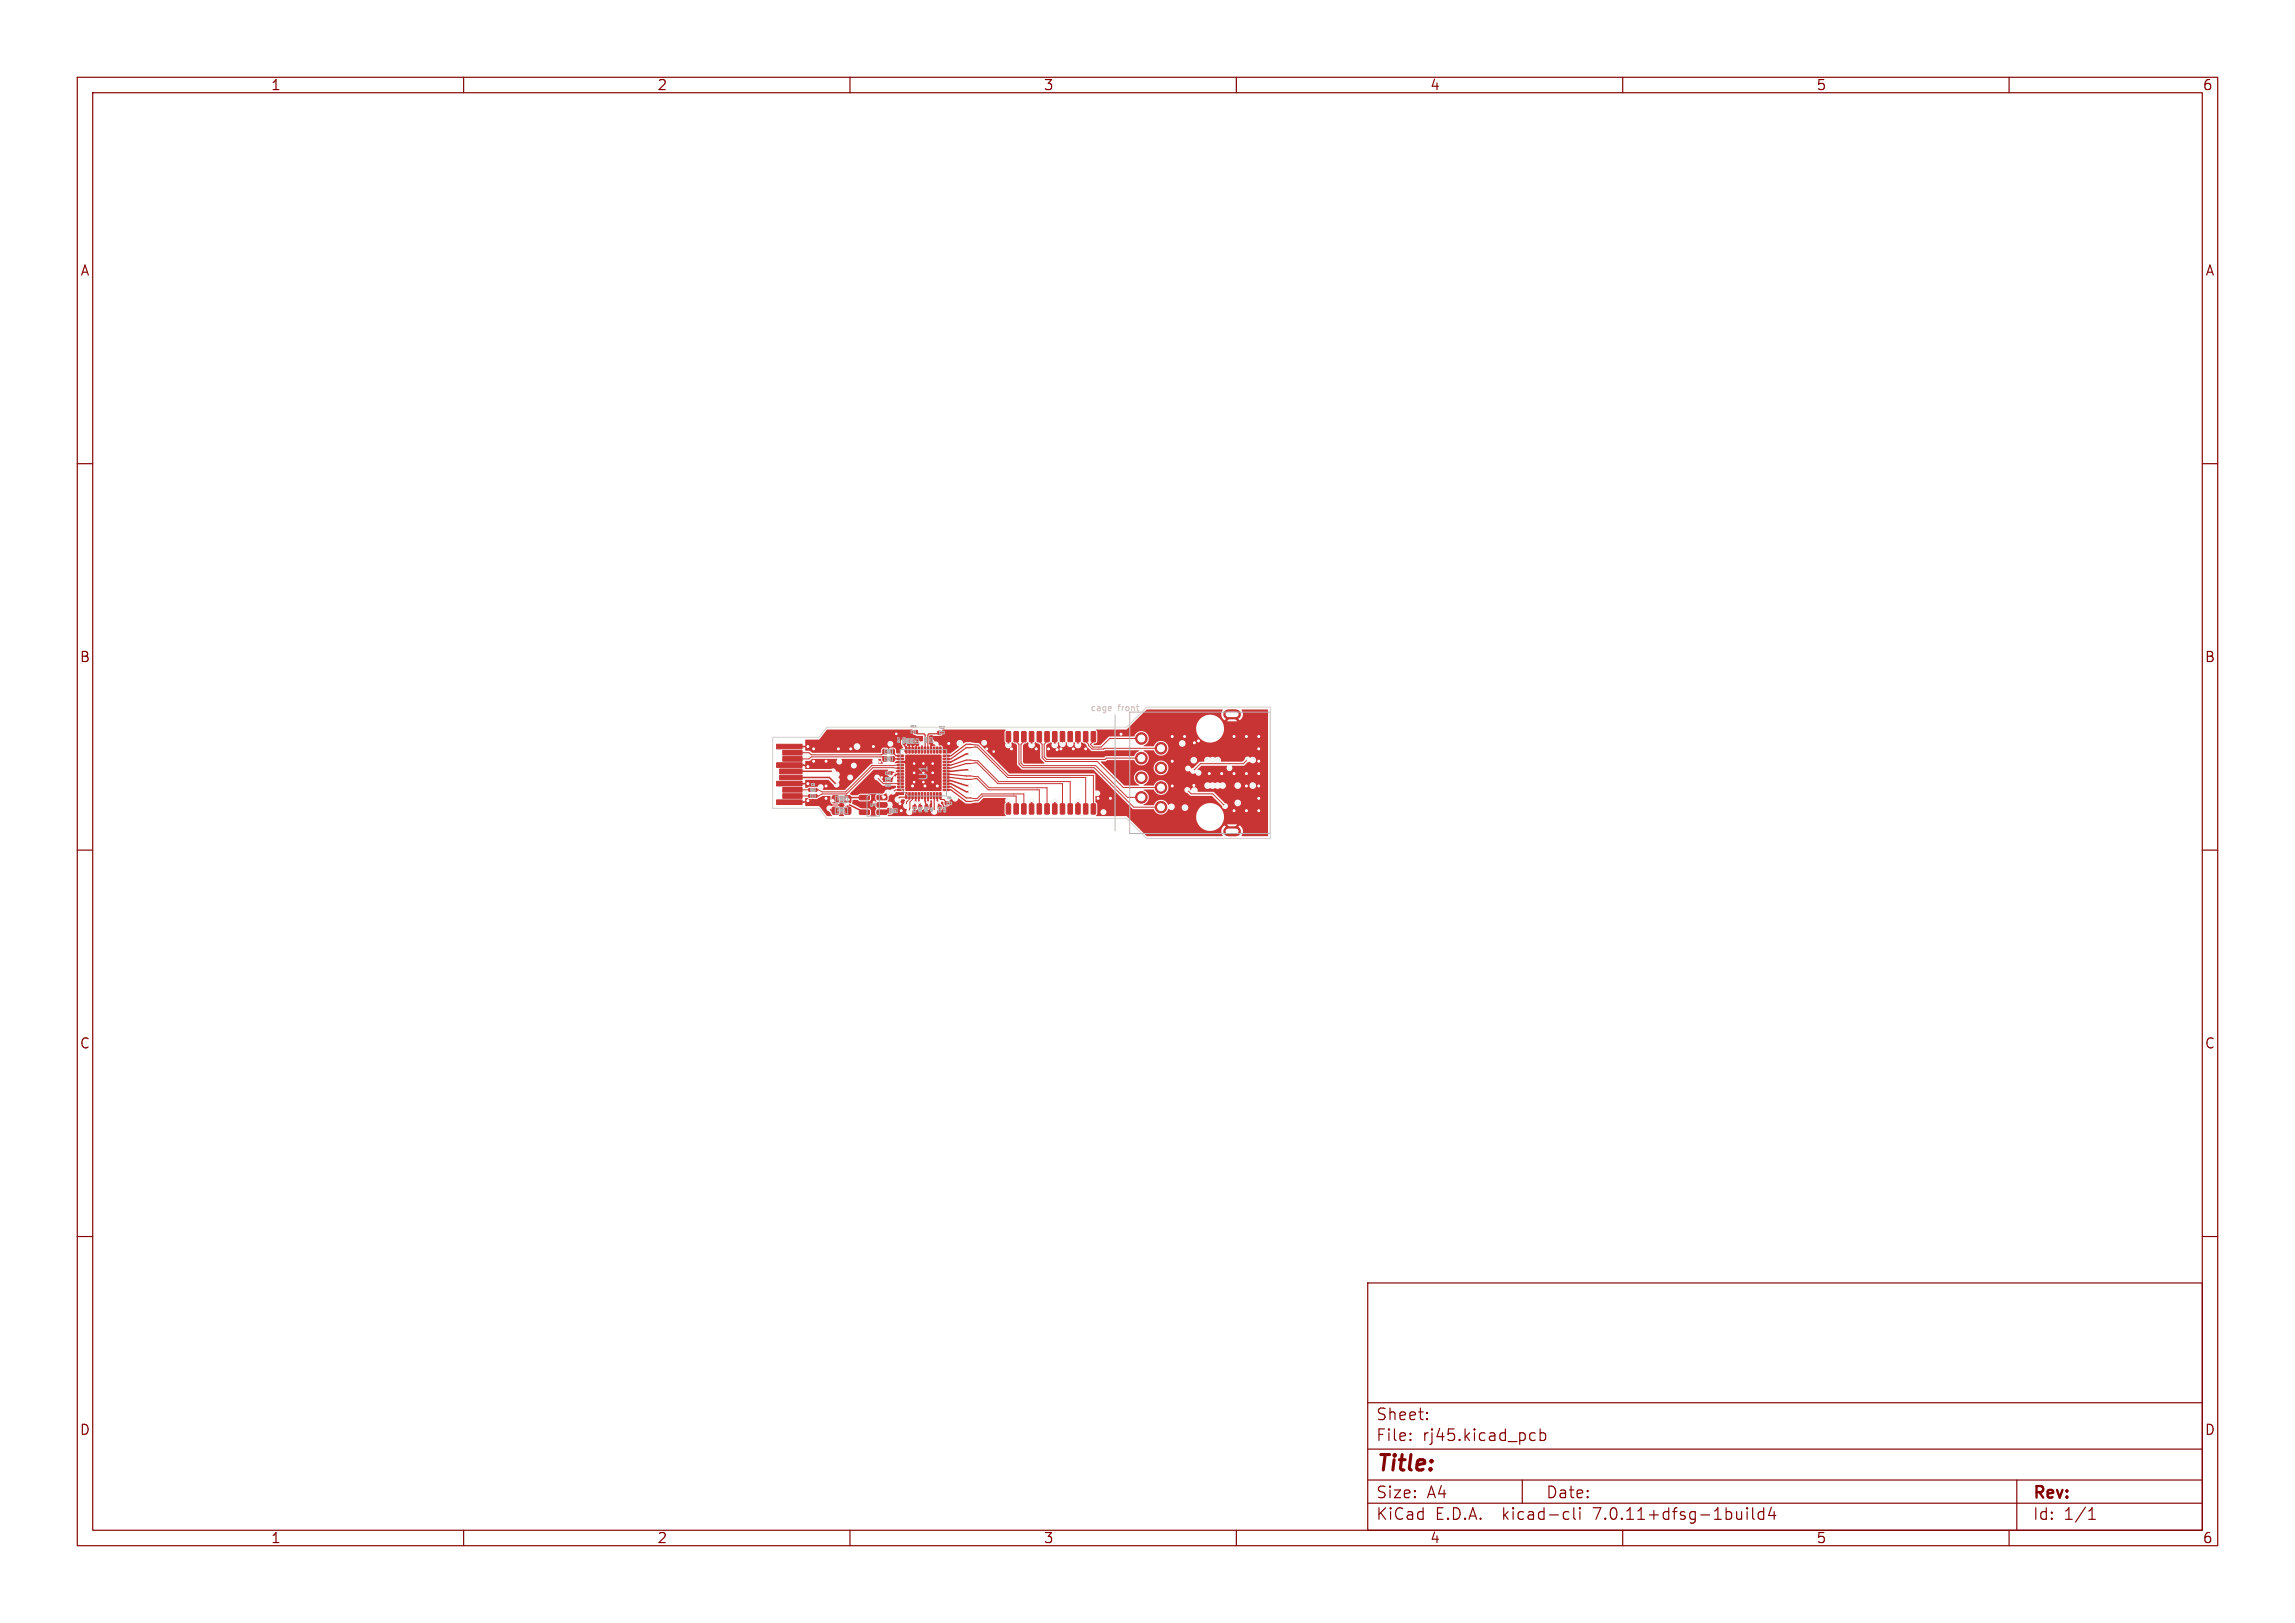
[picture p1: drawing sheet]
<svg xmlns="http://www.w3.org/2000/svg" width="297mm" height="210mm" viewBox="0 0 297 210" stroke-linecap="round" stroke-linejoin="round" font-family="sans-serif">
<defs><g id="words">
<text font-size="2.8" fill="#840000" x="178" y="190.9">Title:</text>
<g font-size="2.1" fill="#840000">
<text x="178" y="184">Sheet:</text>
<text x="178" y="186.7">File:</text>
<text x="184.1" y="186.7">rj45.kicad_pcb</text>
<text x="178" y="196.9">KiCad</text>
<text x="178" y="194.1">Size:</text>
<text x="184.7" y="194.1">A4</text>
<text x="185.7" y="196.9">E.D.A.</text>
<text x="194.6" y="196.9">kicad-cli</text>
<text x="200" y="194.1">Date:</text>
<text x="206.5" y="196.9">7.0.11+dfsg-1build4</text>
<text x="263" y="194.3">Rev:</text>
<text x="263" y="196.9">Id:</text>
<text x="267.1" y="196.9">1/1</text>
</g>
<g font-size="1.8" fill="#840000">
<text x="35" y="11.9">1</text>
<text x="85" y="11.9">2</text>
<text x="135" y="11.9">3</text>
<text x="185" y="11.9">4</text>
<text x="235" y="11.9">5</text>
<text x="285" y="11.9">6</text>
<text x="10.3" y="35.9">A</text>
<text x="285.4" y="35.9">A</text>
<text x="10.3" y="85.9">B</text>
<text x="285.3" y="85.9">B</text>
<text x="10.3" y="135.9">C</text>
<text x="285.3" y="135.9">C</text>
<text x="10.3" y="185.9">D</text>
<text x="285.3" y="185.9">D</text>
<text x="35" y="199.9">1</text>
<text x="85" y="199.9">2</text>
<text x="135" y="199.9">3</text>
<text x="185" y="199.9">4</text>
<text x="235" y="199.9">5</text>
<text x="285" y="199.9">6</text>
</g>
<text font-size="1.4" fill="#afafaf" x="120.2" y="101.1" transform="rotate(-90 120.2 101.1)">U1</text>
<g font-size="1.1" fill="#c2c2c2">
<text x="141.1" y="92.2">cage</text>
<text x="144.7" y="92.2">front</text>
</g>
<g font-size=".6" fill="#afafaf">
<text x="108.3" y="103.7">FB2</text>
<text x="108.3" y="105.2">FB1</text>
<text x="112.5" y="104.4">U4</text>
</g>
<g font-size=".3" fill="#afafaf">
<text x="117.8" y="94.2">R13</text>
<text x="121.5" y="94.3">R12</text>
<text x="104.9" y="101.7">C3</text>
<text x="114.5" y="101.8">C19</text>
<text x="114.5" y="100.9">C18</text>
<text x="114.7" y="97.4">C6</text>
<text x="114.7" y="98.4">C5</text>
<text x="116.5" y="96.1" transform="rotate(-90 116.5 96.1)">C17</text>
<text x="117.1" y="96.3" transform="rotate(-90 117.1 96.3)">R21</text>
<text x="117.7" y="96.3" transform="rotate(-90 117.7 96.3)">R20</text>
<text x="118.2" y="96.3" transform="rotate(-90 118.2 96.3)">R19</text>
<text x="120" y="96.1" transform="rotate(-90 120 96.1)">C15</text>
<text x="104.9" y="102.5">C4</text>
<text x="115.2" y="105.1">C44</text>
<text x="119.2" y="105" transform="rotate(-90 119.2 105)">C7</text>
<text x="120" y="105" transform="rotate(-90 120 105)">C8</text>
<text x="120.8" y="105" transform="rotate(-90 120.8 105)">C9</text>
<text x="122.5" y="105.1" transform="rotate(-90 122.5 105.1)">C10</text>
<text x="122.6" y="103.5">R9</text>
</g>
</g></defs>
<g fill="none" stroke="#840000" stroke-width=".15">
<path d="M10 10h277v190h-277zM12 12h273v186h-273zM60 10v2M110 10v2M160 10v2M210 10v2M260 10v2M10 60h2M285 60h2M10 110h2M285 110h2M10 160h2"/>
<path d="M285 160h2M177 166h108v32h-108zM60 198v2M110 198v2M160 198v2M177 194.5h108M177 191.5h108M177 187.5h108M177 181.5h108M182.5 186.3h.1l-.1 .1M182.5 186.3v.1M182.5 185.5v.1"/>
<path d="M182.5 185.5h.1l-.1 .1M184.7 183.6v.1M184.7 183.6h-.1l.1 .1M184.7 182.8v.1M184.7 182.8h-.1l.1 .1M197 191.5v3M198.1 186.3l.1 .1 .5-.1M198.1 185.5l.1-.1 .5 .1M199.3 185.5l.4-.1 .3 .3v.4l-.1 .2-.2 .1-.4-.1M199.3 184.9v1.5M202.6 195.6l.4 .1M203 196.5l-.4 .1"/>
<path d="M203.7 195.1v1.3l.2 .2M204.5 195.1v.1M204.5 195.6v1M204.5 195.1l-.1 .1h.1M210 198v2M226.1 195.1v.1M226.1 195.6v1M226.1 195.1l-.1 .1h.1M226.1 195.1l.1 .1h-.1M226.8 195.1v1.3l.2 .2M228.2 195.7l-.4-.1-.3 .3v.4l.2 .2 .1 .1 .4-.1M228.2 195.1v1.5"/>
<path d="M229.2 195l-.3 1.1h.9M229.6 195.6v1M260 198v2M261 191.5v6.5M270.3 196.6h.9M270.3 195.5l.4-.4v1.5"/>
</g>
<g fill="#c83434" stroke="#c83434" stroke-width=".13">
<path d="M120.3 95.9h.4v.4h-.4z"/>
<path d="M120.3 95.2h.4v.4h-.4z"/>
<path d="M116.8 95.2h.4v.4h-.4z"/>
<path d="M115 100.8h.4v.3h-.4z"/>
<path d="M114.4 100.8h.4v.3h-.4z"/>
<path d="M122.3 103.8h.4v.3h-.4z"/>
<path d="M123 103.8h.4v.3h-.4z"/>
<path d="M117.7 94.5h.4v.4h-.4z"/>
<path d="M118.3 94.5h.4v.4h-.4z"/>
<path d="M100.5 96.3h3.3v.6h-3.3z"/>
<path d="M101.3 97.1h2.5v.6h-2.5z"/>
<path d="M101.3 97.9h2.5v.6h-2.5z"/>
<path d="M100.5 98.7h3.3v.6h-3.3z"/>
<path d="M100.9 99.5h2.9v.6h-2.9z"/>
<path d="M100.9 100.3h2.9v.6h-2.9z"/>
<path d="M100.5 101.1h3.3v.6h-3.3z"/>
<path d="M101.3 101.9h2.5v.6h-2.5z"/>
<path d="M101.3 102.7h2.5v.6h-2.5z"/>
<path d="M100.5 103.5h3.3v.6h-3.3z"/>
<path d="M104.7 102.8h.4v.4h-.4z"/>
<path d="M105.3 102.8h.4v.4h-.4z"/>
<path d="M119.7 104.2h.4v.4h-.4z"/>
<path d="M119.7 104.9h.4v.4h-.4z"/>
<path d="M118.9 104.2h.4v.4h-.4z"/>
<path d="M118.9 104.9h.4v.4h-.4z"/>
<path d="M107.7 103h.8v.8h-.8z"/>
<path d="M109.3 103h.8v.8h-.8z"/>
<path d="M118.5 96h.4v.4h-.4z"/>
<path d="M118.5 95.4h.4v.4h-.4z"/>
<path d="M107.7 104.5h.8v.8h-.8z"/>
<path d="M109.3 104.5h.8v.8h-.8z"/>
<path d="M121.4 94.6h.4v.4h-.4z"/>
<path d="M122 94.6h.4v.4h-.4z"/>
<path d="M118 96h.3v.4h-.3z"/>
<path d="M118 95.4h.3v.4h-.3z"/>
<path d="M115.2 97h.5v.5h-.5z"/>
<path d="M114.3 97h.5v.5h-.5z"/>
<path d="M114.9 104.6h.5v.6h-.5z"/>
<path d="M115.8 104.6h.5v.6h-.5z"/>
<path d="M118.2 104.2h.3v.4h-.3z"/>
<path d="M118.2 104.9h.3v.4h-.3z"/>
<path d="M115.2 97.9h.5v.6h-.5z"/>
<path d="M114.3 97.9h.5v.6h-.5z"/>
<path d="M111.2 102.9h1.2l.1 .2v.3l-.1 .1h-1.1l-.1-.1z"/>
<path d="M111.2 103.9h1.2l.1 .1v.4h-.1h-1.1l-.1-.1z"/>
<path d="M111.2 104.8h1.2l.1 .2v.3l-.1 .1h-1.1l-.1-.2z"/>
<path d="M113.5 104.8h1.2l.1 .2v.3l-.1 .1h-1.1l-.1-.2z"/>
<path d="M113.5 103.9h1.2l.1 .1v.4h-.1h-1.1l-.1-.1z"/>
<path d="M113.5 102.9h1.2l.1 .2v.3l-.1 .1h-1.1l-.1-.1z"/>
<path d="M130.2 104h.5l.1 .1v1.1l-.1 .1h-.5z"/>
<path d="M131.2 104h.5l.1 .1v1.1l-.1 .1h-.5z"/>
<path d="M132.2 104h.5l.1 .1v1.1l-.1 .1h-.5z"/>
<path d="M133.2 104h.5l.1 .1v1.1l-.1 .1h-.5z"/>
<path d="M134.2 104h.5l.1 .1v1.1l-.1 .1h-.5z"/>
<path d="M135.2 104h.5l.1 .1v1.1l-.1 .1h-.5z"/>
<path d="M136.2 104h.5l.1 .1v1.1l-.1 .1h-.5z"/>
<path d="M137.2 104h.5l.1 .1v1.1l-.1 .1h-.5z"/>
<path d="M138.2 104h.5l.1 .1v1.1l-.1 .1h-.5z"/>
<path d="M139.2 104h.5l.1 .1v1.1l-.1 .1h-.5z"/>
<path d="M140.2 104h.5l.1 .1v1.1l-.1 .1h-.5z"/>
<path d="M141.2 104h.5l.1 .1v1.1l-.1 .1h-.5z"/>
<path d="M141.2 94.7h.5h.1v1.2l-.1 .1-.5-.1z"/>
<path d="M140.2 94.7h.5h.1v1.2l-.1 .1-.5-.1z"/>
<path d="M139.2 94.7h.5h.1v1.2l-.1 .1-.5-.1z"/>
<path d="M138.2 94.7h.5h.1v1.2l-.1 .1-.5-.1z"/>
<path d="M137.2 94.7h.5h.1v1.2l-.1 .1-.5-.1z"/>
<path d="M136.2 94.7h.5h.1v1.2l-.1 .1-.5-.1z"/>
<path d="M135.2 94.7h.5h.1v1.2l-.1 .1-.5-.1z"/>
<path d="M134.2 94.7h.5h.1v1.2l-.1 .1-.5-.1z"/>
<path d="M133.2 94.7h.5h.1v1.2l-.1 .1-.5-.1z"/>
<path d="M132.2 94.7h.5h.1v1.2l-.1 .1-.5-.1z"/>
<path d="M131.2 94.7h.5h.1v1.2l-.1 .1-.5-.1z"/>
<path d="M130.2 94.7h.5h.1v1.2l-.1 .1-.5-.1z"/>
<path d="M104.7 102h.4v.4h-.4z"/>
<path d="M105.3 102h.4v.4h-.4z"/>
<path d="M115 99.9h.4v.3h-.4z"/>
<path d="M114.4 99.9h.4v.3h-.4z"/>
<path d="M117.2 102.6h.2v.8l-.2-.1z"/>
<path d="M117.6 102.6h.2v.8l-.2-.1z"/>
<path d="M118 102.6h.2l-.1 .8-.1-.1z"/>
<path d="M118.4 102.6h.2l-.1 .8-.1-.1z"/>
<path d="M118.8 102.6h.2l-.1 .8-.1-.1z"/>
<path d="M119.2 102.6h.2v.8l-.2-.1z"/>
<path d="M119.6 102.6h.2v.8l-.2-.1z"/>
<path d="M120 102.6h.2l-.1 .8-.1-.1z"/>
<path d="M120.4 102.6h.2l-.1 .8-.1-.1z"/>
<path d="M120.8 102.6h.2l-.1 .8-.1-.1z"/>
<path d="M121.2 102.6h.2v.8l-.2-.1z"/>
<path d="M121.6 102.6h.2v.8l-.2-.1z"/>
<path d="M122.1 102.1h.7v.1l-.7 .1z"/>
<path d="M122.1 101.7h.7v.1l-.7 .1z"/>
<path d="M122.1 101.3h.7v.1l-.7 .1z"/>
<path d="M122.1 100.9h.7v.2h-.7z"/>
<path d="M122.1 100.5h.7v.2h-.7z"/>
<path d="M122.1 100.1h.7v.1l-.7 .1z"/>
<path d="M122.1 99.7h.7v.1l-.7 .1z"/>
<path d="M122.1 99.3h.7v.1l-.7 .1z"/>
<path d="M122.1 98.9h.7v.2h-.7z"/>
<path d="M122.1 98.5h.7v.2h-.7z"/>
<path d="M122.1 98.1h.7v.2h-.7z"/>
<path d="M122.1 97.7h.7v.1l-.7 .1z"/>
<path d="M121.6 96.7h.2v.7h-.2z"/>
<path d="M121.2 96.7h.2v.7h-.2z"/>
<path d="M120.8 96.7h.2l-.1 .7h-.1z"/>
<path d="M120.4 96.7h.2l-.1 .7h-.1z"/>
<path d="M120 96.7h.2l-.1 .7h-.1z"/>
<path d="M119.6 96.7h.2v.7h-.2z"/>
<path d="M119.2 96.7h.2v.7h-.2z"/>
<path d="M118.8 96.7h.2l-.1 .7h-.1z"/>
<path d="M118.4 96.7h.2l-.1 .7h-.1z"/>
<path d="M118 96.7h.2l-.1 .7h-.1z"/>
<path d="M117.6 96.7h.2v.7h-.2z"/>
<path d="M117.2 96.7h.2v.7h-.2z"/>
<path d="M116.2 97.7h.7v.1l-.7 .1z"/>
<path d="M116.2 98.1h.7v.2h-.7z"/>
<path d="M116.2 98.5h.7v.2h-.7z"/>
<path d="M116.2 98.9h.7v.2h-.7z"/>
<path d="M116.2 99.3h.7v.1l-.7 .1z"/>
<path d="M116.2 99.7h.7v.1l-.7 .1z"/>
<path d="M116.2 100.1h.7v.1l-.7 .1z"/>
<path d="M116.2 100.5h.7v.2h-.7z"/>
<path d="M116.2 100.9h.7v.2h-.7z"/>
<path d="M116.2 101.3h.7v.1l-.7 .1z"/>
<path d="M116.2 101.7h.7v.1l-.7 .1z"/>
<path d="M116.2 102.1h.7v.1l-.7 .1z"/>
<path d="M117.4 97.8h4.2v4.3h-4.2z"/>
<path d="M117.4 96h.4v.4h-.4z"/>
<path d="M117.4 95.4h.4v.4h-.4z"/>
<path d="M121.4 104.2h.4v.4h-.4z"/>
<path d="M121.4 104.9h.4v.4h-.4z"/>
<circle cx="150.3" cy="104.4" r=".75"/>
<circle cx="147.7" cy="103.2" r=".75"/>
<circle cx="150.3" cy="101.9" r=".75"/>
<circle cx="147.7" cy="100.6" r=".75"/>
<circle cx="150.3" cy="99.4" r=".75"/>
<circle cx="147.7" cy="98.1" r=".75"/>
<circle cx="150.3" cy="96.8" r=".75"/>
<circle cx="147.7" cy="95.6" r=".75"/>
</g>
<path d="M158.9 92.4h1M158.9 107.6h1" fill="none" stroke="#c83434" stroke-width="1.3"/>
<g fill="#ececec" stroke="#ececec" stroke-width=".13">
<circle cx="104.5" cy="96.6" r=".23"/>
<circle cx="130.9" cy="96.9" r=".22"/>
<circle cx="118.3" cy="98.8" r=".18"/>
<circle cx="161.3" cy="104.9" r=".22"/>
<circle cx="151.7" cy="101.7" r=".22"/>
<circle cx="162.9" cy="98.5" r=".22"/>
<circle cx="138.9" cy="96.9" r=".22"/>
<circle cx="116.5" cy="104" r=".23"/>
<circle cx="121.3" cy="101.7" r=".22"/>
<circle cx="108.5" cy="96.9" r=".22"/>
<circle cx="154.5" cy="101.6" r=".23"/>
<circle cx="153.3" cy="95.3" r=".23"/>
<circle cx="104.5" cy="99.2" r=".23"/>
<circle cx="127.7" cy="96.9" r=".23"/>
<circle cx="162.9" cy="100.1" r=".22"/>
<circle cx="113" cy="96.6" r=".23"/>
<circle cx="162.9" cy="103.3" r=".22"/>
<circle cx="106.9" cy="98.5" r=".23"/>
<circle cx="120.7" cy="101.2" r=".17"/>
<circle cx="120.7" cy="100" r=".17"/>
<circle cx="122.8" cy="96.2" r=".23"/>
<circle cx="142.1" cy="103.3" r=".23"/>
<circle cx="159.7" cy="95.3" r=".23"/>
<circle cx="161.3" cy="95.3" r=".22"/>
<circle cx="106.9" cy="103.3" r=".23"/>
<circle cx="136.8" cy="97" r=".22"/>
<circle cx="114.1" cy="100.6" r=".17"/>
<circle cx="151.7" cy="98.5" r=".23"/>
<circle cx="158.1" cy="100.1" r=".22"/>
<circle cx="105.3" cy="96.9" r=".23"/>
<circle cx="161.3" cy="100.1" r=".22"/>
<circle cx="162.9" cy="95.3" r=".22"/>
<circle cx="104.5" cy="101.4" r=".22"/>
<circle cx="116.6" cy="104.9" r=".23"/>
<circle cx="135.7" cy="96.9" r=".23"/>
<circle cx="134.1" cy="96.9" r=".23"/>
<circle cx="159.7" cy="104.9" r=".23"/>
<circle cx="104.5" cy="103.6" r=".23"/>
<circle cx="140.5" cy="96.9" r=".22"/>
<circle cx="156.5" cy="100.1" r=".22"/>
<circle cx="118.3" cy="101.2" r=".17"/>
<circle cx="162.9" cy="96.9" r=".22"/>
<circle cx="154.6" cy="96.1" r=".22"/>
<circle cx="137.3" cy="96.9" r=".23"/>
<circle cx="105.3" cy="98.5" r=".23"/>
<circle cx="151.7" cy="95.3" r=".23"/>
<circle cx="119.7" cy="101.7" r=".22"/>
<circle cx="113.1" cy="103.8" r=".22"/>
<circle cx="162.9" cy="104.9" r=".22"/>
<circle cx="162.9" cy="101.7" r=".22"/>
<circle cx="120.7" cy="98.8" r=".18"/>
<circle cx="118.3" cy="100" r=".17"/>
<circle cx="119.5" cy="98.8" r=".18"/>
<circle cx="118.1" cy="101.7" r=".22"/>
<circle cx="161.3" cy="101.7" r=".22"/>
<circle cx="159.7" cy="100.1" r=".22"/>
<circle cx="128.6" cy="97.2" r=".17"/>
<circle cx="116" cy="95" r=".17"/>
<circle cx="113.8" cy="98.6" r=".18"/>
<circle cx="143.7" cy="103.3" r=".23"/>
<circle cx="155.1" cy="95.9" r=".23"/>
<circle cx="110.1" cy="96.9" r=".22"/>
<circle cx="106.9" cy="101.7" r=".22"/>
<circle cx="145.1" cy="95" r=".22"/>
<circle cx="108.3" cy="101.5" r=".17"/>
<circle cx="107.3" cy="104.6" r=".17"/>
<circle cx="107.8" cy="99.8" r=".18"/>
<circle cx="107.8" cy="103.6" r=".18"/>
<circle cx="157.6" cy="98.4" r=".23"/>
<circle cx="104.2" cy="97.8" r=".18"/>
<circle cx="162.1" cy="98.3" r=".22"/>
<circle cx="108.3" cy="100.2" r=".17"/>
<circle cx="162.1" cy="101.6" r=".22"/>
<circle cx="108.3" cy="100.9" r=".17"/>
<circle cx="106.2" cy="101.8" r=".17"/>
<circle cx="156.9" cy="98.4" r=".23"/>
<circle cx="156.3" cy="98.4" r=".23"/>
<circle cx="104.2" cy="102.6" r=".17"/>
<circle cx="109.7" cy="103.4" r=".22"/>
<circle cx="109.7" cy="104" r=".22"/>
<circle cx="113.3" cy="98.6" r=".17"/>
<circle cx="123.6" cy="103.4" r=".17"/>
<circle cx="119.3" cy="96.3" r=".17"/>
<circle cx="115.1" cy="104.2" r=".22"/>
<circle cx="114.9" cy="102.6" r=".22"/>
<circle cx="142" cy="102.7" r=".17"/>
<circle cx="160.2" cy="101.7" r=".23"/>
<circle cx="160.2" cy="103.9" r=".23"/>
<circle cx="154.5" cy="98.4" r=".22"/>
<circle cx="115.8" cy="99.8" r=".17"/>
<circle cx="110.9" cy="96.6" r=".22"/>
<circle cx="154.6" cy="102.3" r=".23"/>
<circle cx="114.3" cy="103.1" r=".22"/>
<circle cx="119" cy="103.8" r=".17"/>
<circle cx="124.2" cy="96.2" r=".22"/>
<circle cx="153.3" cy="104.5" r=".23"/>
<circle cx="153" cy="96.2" r=".23"/>
<circle cx="155.1" cy="100" r=".17"/>
<circle cx="116.2" cy="103.5" r=".22"/>
<circle cx="156.9" cy="101.7" r=".23"/>
<circle cx="117.3" cy="104.2" r=".23"/>
<circle cx="157.6" cy="101.7" r=".23"/>
<circle cx="117.7" cy="105.1" r=".22"/>
<circle cx="158.2" cy="101.7" r=".23"/>
<circle cx="151.6" cy="104.4" r=".22"/>
<circle cx="142.8" cy="105.1" r=".17"/>
<circle cx="116.9" cy="97.2" r=".17"/>
<circle cx="121.1" cy="96.3" r=".18"/>
<circle cx="118.4" cy="103.8" r=".17"/>
<circle cx="115.8" cy="100.6" r=".17"/>
<circle cx="115.2" cy="96.2" r=".18"/>
<circle cx="125.5" cy="99.6" r=".22"/>
<circle cx="120" cy="103.8" r=".17"/>
<circle cx="125.5" cy="102.4" r=".22"/>
<circle cx="127.4" cy="96.1" r=".18"/>
<circle cx="120.9" cy="105" r=".23"/>
<circle cx="121.4" cy="103.8" r=".17"/>
<circle cx="125.5" cy="97.5" r=".22"/>
<circle cx="124.6" cy="101.2" r=".17"/>
<circle cx="125.5" cy="101.6" r=".22"/>
<circle cx="122.8" cy="103.2" r=".17"/>
<circle cx="113.5" cy="100.6" r=".17"/>
<circle cx="110" cy="100.6" r=".17"/>
<circle cx="156.3" cy="101.7" r=".23"/>
<circle cx="115.5" cy="102.4" r=".18"/>
<circle cx="110.5" cy="99.1" r=".17"/>
<circle cx="108.6" cy="98.5" r=".17"/>
<circle cx="130.5" cy="103.6" r=".22"/>
<circle cx="133.5" cy="103.6" r=".22"/>
<circle cx="136.5" cy="103.6" r=".22"/>
<circle cx="139.5" cy="103.6" r=".22"/>
<circle cx="139.5" cy="96.4" r=".22"/>
<circle cx="138.5" cy="96.2" r=".22"/>
<circle cx="137.5" cy="96.2" r=".22"/>
<circle cx="136.5" cy="96.4" r=".22"/>
<circle cx="133.5" cy="96.4" r=".22"/>
<circle cx="130.5" cy="96.4" r=".22"/>
<circle cx="153.7" cy="102.2" r=".17"/>
<circle cx="158.5" cy="104.3" r=".17"/>
<circle cx="153.7" cy="99.4" r=".18"/>
<circle cx="159.1" cy="99.4" r=".17"/>
<circle cx="161.5" cy="98.3" r=".18"/>
<circle cx="154.4" cy="99.8" r=".17"/>
</g>
<g fill="none" stroke="#c83434" stroke-width=".13">
<path d="M102.1 99h1.4M102.1 96.6h1.4M103.6 98.2h1.1l.3-.3h9.2l.3 .3M114.5 97.3l-.4 .4h-9.1l-.3-.3h-1.1M116.5 98.6h1.6l.2 .2M116.5 99l-3.7 .1-3.4 3.4h-3l-.5-.3h-.4M116.5 99.4l-3.5-.1-3.4 3.4h-3.2l-.5 .3h-.4M117 95.4l.1 .2h.5M117.6 96.2v.3l.1 .1M117.7 96.4v.7M118.1 96.4v.7M118.1 96.4h.1"/>
<path d="M118.6 96.4l-.1 .7M118.7 96.2l-.1 .2M125.6 96.8l.8-.1 4 3.9h10.1v4.1M125.6 98.8l.8-.1 2.7 2.7h8.4v3.3M125.6 98.4h1l2.6 2.7h9.3v3.6M125.6 96.3l1 .1 3.9 3.9h11v4.4M131.5 95.3v.7l.4 .3v2.6l.4 .4h9.3l5.1 5.1h3.5M132.5 95.3v.7l-.4 .3v2.4l.4 .4h9.3l4.1 4.1h1.8M134.5 95.3v.7l.4 .3v1.8l.4 .4h6.7l3.4 3.4h4.8M135.5 95.3v.7l-.4 .3v1.6l.4 .4h7.5l.2-.2h4.5M137.5 95.3v1M138.5 95.3v1"/>
<path d="M140.5 95.3v.7l.8 .9h1.5l.1-.1h7.3M141.5 95.3v.7l-.4 .3 .4 .4h1l1.1-1.1h4.1M161.5 98.3l-.6 .5h-5.6l-.9 1M102.1 101.4h1.4M103.6 103h1.3M103.6 102.2h1.3M113.1 103.8h-.9l-.3 .3M113.5 100.6l.8 .8h2.2M114.6 100.1l-.5 .5h.1l.4 .4M116.5 102.2h-.6l-.4 .2M117.7 103v.4l-.4 .4v.4M118.1 103v.4l-.3 .4-.1 1.3"/>
<path d="M118.4 105.1h1.5M123.2 104v.1l-1 1h-.6M125.6 103.7l1-.1 .6-.6h4.3v1.7M125.6 100.8h.8l1.5 1.4h6.6v2.5M125.6 103.2l.8 .1 .7-.6h5.4v2M125.6 100.4l1 .1 1.4 1.4h7.5v2.8M153.7 102.2l.5 .5h2.7l1.6 1.6"/>
</g>
<g fill="none" stroke="#c83434" stroke-width=".2">
<path d="M102.4 99.8h5.4M103.5 96.6h1M103.5 99h.5l.5 .2M115.8 99.8h.7M115.9 99.8l-.7 .3M117 96.3l.1 .1 .2 .3v.4l-.1 .1h-.3M119.3 96.3v.8M120.5 96.1v1M121.1 96.3l-.1 .1h-.3l-.2 .2M125.5 99.6l-3 .2M125.5 97.5h-.4l-2 1.1h-.6M130.5 95.3v1.1"/>
<path d="M133.5 95.3v1.1M136.5 95.3v1.1M139.5 95.3v1.1M102.4 100.6h4.9l1 .9M103.5 101.4h1M104.5 103.6l-.5 .2h-.5M107.3 104.6l.3 .3h.5M108 103.5l.1-.1-.3 .2M109.7 104l2.2 1.1M111.9 103.2h-2l-.2 .2v1.5M114.1 104.1h1M114.9 102.6l-.8 .6 .4-.3"/>
<path d="M115.1 104.9l-1 .2M116.1 104.9h.5M116.5 100.2h-.6l-.7 .8M118.5 103l-.1 1.4M118.9 103v.5l.2 .9M119.7 103v.5l.2 .9 .2-.9v-.5M121.3 103v.5l.3 .9M121.4 103.8h.1M122.5 101.4h.6l2 1h.4M122.5 101h.6l2 .7h.4M130.5 103.6v1.1M133.5 103.6v1.1"/>
<path d="M136.5 103.6v1.1M139.5 103.6v1.1"/>
</g>
<path d="M116 95v-.2h1.9v.8M117.6 95.6h1.1M118.5 94.8l.2 .2h.9l.1 .1v2M121.6 94.9l-1.4 .1-.1 .1v2M115.9 100.2l-.1 .4M117.3 103v.1h-.8l-.3 .3M120.9 103v2M121.7 103v.4h.5l.3 .6" fill="none" stroke="#c83434" stroke-width=".15"/>
<g fill="none" stroke="#c83434" stroke-width=".16">
<path d="M102.5 98.2h1.1M102.5 97.4h1.1M115.5 98.2h1M115.5 97.3l.4 .5h.6M125.6 96.8h-.5l-2 1.4h-.6M125.6 96.3h-.5l-2 1.5h-.6M125.6 98.8h-.5l-2 .6h-.6M125.6 98.4h-.5l-2 .6h-.6M102.5 103h1.1M102.5 102.2h1.1M122.5 102.2h.6l2 1.5h.5M122.5 101.8h.6l2 1.4h.5"/>
<path d="M122.5 100.6l3.1 .2M122.5 100.2l3.1 .2"/>
</g>
<g fill="#c83434">
<path d="M120.4 95.2h1.5l.1-.2v-.6h8.1l.1 .1-.2 .2v1.2l.1 .3a.45 .45 0 0 0 .4 .6 .45 .45 0 0 0 .4-.7l.1-.1 .4 .2 .2 .2v2.6l.6 .6h9.3l5.1 5.1h2.7a1 1 0 0 0 1 .7 1 1 0 0 0 .9-.7 .44 .44 0 0 0 .5 .1 .44 .44 0 0 0 .3-.3h.9v.1a.43 .43 0 0 0 .7 .2 .43 .43 0 0 0-.1-.7 .43 .43 0 0 0-.6 .4h-.9v-.1a.43 .43 0 0 0-.3-.4 .43 .43 0 0 0-.5 .2 1.02 1.02 0 0 0-1-.7 1.02 1.02 0 0 0-.9 .7h-1.3v-.1a1 1 0 0 0 .7-1 1 1 0 0 0-.7-.9h1.3a.96 .96 0 0 0 .9 .7 .96 .96 0 0 0 .9-.7h2.2l.1 .3 .8 .5h2.6l1.3 1.3a.39 .39 0 0 0 .4 .4 .39 .39 0 0 0 .4-.4 .39 .39 0 0 0-.4-.4h1.2l.1 .1a.43 .43 0 0 0 .7 .2 .43 .43 0 0 0-.2-.7 .43 .43 0 0 0-.6 .4h-1.2l-1.5-1.4-2-.1a.47 .47 0 0 0-.4-.5 .47 .47 0 0 0-.5 .3 .4 .4 0 0 0-.4-.4 .4 .4 0 0 0-.4 .4h-2.2l.1-.5h4.6a.48 .48 0 0 0 .3 .4 .48 .48 0 0 0 .5-.1 .52 .52 0 0 0 .7 0 .52 .52 0 0 0 .6 0 .43 .43 0 0 0 .5 0 .43 .43 0 0 0 .3-.3h1l.1 .1a.43 .43 0 0 0 .4 .3 .43 .43 0 0 0 .4-.4h1.1v.1a.43 .43 0 0 0 .7 .2 .43 .43 0 0 0-.1-.8 .43 .43 0 0 0-.6 .5h-1.1v-.2a.43 .43 0 0 0-.5-.3 .43 .43 0 0 0-.4 .5h-1l-.1-.2a.5 .5 0 0 0-.7-.2 .59 .59 0 0 0-.7 0 .59 .59 0 0 0-.6 0 .43 .43 0 0 0-.5 0 .43 .43 0 0 0-.3 .4h-4.6l-.1-.2a.98 .98 0 0 0-.9-.6 .98 .98 0 0 0-.9 .7h-1.3v-.1a.96 .96 0 0 0 .5-1.4 .96 .96 0 0 0-1.6 0 .96 .96 0 0 0 .5 1.5h-1.9l-2.3-2.2h6.1v.2a.95 .95 0 0 0 1 .7 .95 .95 0 0 0 .9-.9h2.2v.2a.46 .46 0 0 0 .6 .2 .43 .43 0 0 0 .7 .3 .4 .4 0 0 0 .5 .2 .4 .4 0 0 0 .3-.4 .4 .4 0 0 0-.5-.3l.5-.5h3.3a.4 .4 0 0 0 0 .6 .4 .4 0 0 0 .6 0 .4 .4 0 0 0 0-.6h1.6l.4-.4 .3-.1a.44 .44 0 0 0 .7 0 .44 .44 0 0 0-.3-.7l-.3 .2a.41 .41 0 0 0-.5-.2 .41 .41 0 0 0-.2 .4l-.3 .3-2.8-.1a.49 .49 0 0 0-.2-.5 .49 .49 0 0 0-.6 0 .59 .59 0 0 0-.6 0 .48 .48 0 0 0-.6 0 .48 .48 0 0 0-.2 .6h-.6l-.8 .8h-.2a.4 .4 0 0 0-.4-.3 .4 .4 0 0 0-.4 .3h-2.2a.96 .96 0 0 0-.9-1 .96 .96 0 0 0-1 1h-6.1l-.8-.8 .7-.1 .2-.1h3.5a.98 .98 0 0 0 .9 .6 .98 .98 0 0 0 .9-.6h5.5v.1a.43 .43 0 0 0 .7 .2 .43 .43 0 0 0-.1-.7 .43 .43 0 0 0-.6 .4l-5.5-.1a1.08 1.08 0 0 0-.6-1.2h1.3a.95 .95 0 0 0 1.4 .6 .95 .95 0 0 0 .3-1.5h1.6v.1a.43 .43 0 0 0 .7 .2 .43 .43 0 0 0-.1-.7 .43 .43 0 0 0-.6 .4l-1.7-.1a.99 .99 0 0 0-1.6 .5h-1.3v-.1a.97 .97 0 0 0 .4-1.7 .97 .97 0 0 0-1.6 .5h-3.2l-.2 .1-1 1h-.8l-.1-.1 .4-.2 .1-.1v-1.3l-.1-.3h12.9a1.81 1.81 0 0 0 2.7 1.4 1.81 1.81 0 0 0 0-3.1 1.81 1.81 0 0 0-2.7 1.5v.2h-12.9h3.9l2.6-2.6 9.8 .1a.91 .91 0 0 0 .3 1.3l.4-.4h.4l-.5 .5h1.3l-.5-.5h.4l.5 .4a1.03 1.03 0 0 0 .2-1.4l3.4 .1v16.2h-3.4a.91 .91 0 0 0-.3-1.3l-.4 .4h-.4l.5-.5h-1.3l.5 .5h-.4l-.5-.4a1.03 1.03 0 0 0-.2 1.4h-9.8l-2.4-2.4h8.8v.3a1.81 1.81 0 0 0 3 1 1.81 1.81 0 0 0-.5-3 1.81 1.81 0 0 0-2.5 1.7h-8.8l-.2-.2h-3.9l.1-.5h.4a.38 .38 0 0 0 .6 .3 .38 .38 0 0 0 .1-.6 .38 .38 0 0 0-.7 .2v.1h-.4v-1l-.2-.3v-.8a.41 .41 0 0 0 .6-.4 .41 .41 0 0 0-.6-.3v-2l-.1-.2h-.2h-10.9l-3.9-3.9-.6-.1h.9v.1a.38 .38 0 0 0 .6 .2 .38 .38 0 0 0-.1-.6 .38 .38 0 0 0-.5 .3l-2-.1-.3 .2a.45 .45 0 0 0-.4-.5 .45 .45 0 0 0-.5 .4 .45 .45 0 0 0 .3 .5l-1.1 .9h-.9h-.1v-.9l-.2-.1-.3-.1a.49 .49 0 0 0-.6-.5l-.1-.2-.4-.1z"/>
<path d="M104.2 103.3h.3l.2 .1h1l.8-.4h.9v.6a.57 .57 0 0 0 .5 .5l.7-.1 .1-.2v-.8h.3l.1 .8 .2 .4-.3 .4 .1 .7 .1 .3h-.6l.1-.3 .1-.7-.2-.3-.2-.1-.8 .1a.4 .4 0 0 0-.6 .1 .4 .4 0 0 0 .3 .6l.3 .6h-.6l-1-1.3h-1.8z"/>
<path d="M113 99.6h1.9l-.1 .3v.3l.2 .3a.72 .72 0 0 0-.3 .6h-.3l-.5-.5a.39 .39 0 0 0-.4-.4 .39 .39 0 0 0-.4 .4 .39 .39 0 0 0 .4 .4l.7 .6 1.7 .1v.2l-.7 .3a.58 .58 0 0 0-.8 .4l-.2 .1-.8 .1-.1 .1v.5a.33 .33 0 0 1 0 .5v.4a.32 .32 0 0 1 0 .6l.1 .7h-.7v-.8l-.2-.2a2.63 2.63 0 0 1-2.2-.6l.1-.5h.6l.3 .2h1.1l.3-.1v-.7l-.2-.2h-1.2l-.3 .2h-.8l-.2-.2z"/>
<path d="M115 103h.1a.29 .29 0 0 1 .4-.2h.3l.2-.3h1v.4h-.5l-.3 .1a.46 .46 0 0 0-.4 .4 .46 .46 0 0 0 .4 .5 .46 .46 0 0 0 .5-.5l.4 .1-.1 .3a.52 .52 0 0 0-.1 .6 .52 .52 0 0 0 .5 .3 .44 .44 0 0 0 .2 .8 .44 .44 0 0 0 .5-.6h.4a.25 .25 0 0 1 .5 0h.3l.2-.2 .2 .2 .5-.1 .1-.2v-.5l.2-.5h.1v1a.44 .44 0 0 0 .2 .8 .44 .44 0 0 0 .5-.5h.5l.2-.2v-.6a.24 .24 0 0 1-.2-.4h.2l.1 .5 .3 .2 .4-.1 .2-.2v-.3a.23 .23 0 0 1 .1-.4 .23 .23 0 0 1 .3 .3 .45 .45 0 0 0 .6-.4l1 .7h.6l1.1-.1 .6-.6h2.8l-.1 2 .2 .2-15.3 .1 .1-.2h.3l.2-.1 .1-.6a.38 .38 0 0 1-.1-.6 .57 .57 0 0 0-.6-.4l.1-.2z"/>
<path d="M115.9 98.5h1a.35 .35 0 0 0 .2-.5l.1-.3 .3-.1 4.3 .1v4.6h-4.6l-.1-3.2a.33 .33 0 0 0-.2-.4l-1.1 .1z"/>
<path d="M104.2 98.5l.6-.1 .3-.2h3.2a.41 .41 0 0 0 0 .6 .41 .41 0 0 0 .6 0 .41 .41 0 0 0 0-.6h4v.6l-.2 .1-3.3 3.3h-2.9a.42 .42 0 0 0-.1-.7 .42 .42 0 0 0-.6 .3h-1.1l-.2 .1h-.3v-1h3l.7 .7a.4 .4 0 0 0 .6 .2 .4 .4 0 0 0 0-.6l.2-.3-.2-.3h1.1a.38 .38 0 0 0 .6 .3 .38 .38 0 0 0 .1-.6 .38 .38 0 0 0-.6 .2l-.1 .1h-1.1a.46 .46 0 0 0 .2-.5 .46 .46 0 0 0-.5-.3 .39 .39 0 0 0-.7-.3h-3.2l-.1-.4h5.9a.38 .38 0 0 0 .6 .3 .38 .38 0 0 0 .1-.6 .38 .38 0 0 0-.7 .1v.2h-5.9z"/>
<path d="M113.7 98.2h.3l.1 .4 .2 .2h-.6z"/>
<path d="M132.4 96.4l.6-.4 .1 .1a.46 .46 0 0 0 .4 .7 .46 .46 0 0 0 .4-.7l.1-.1 .6 .4v1.8l.5 .5v.1h-2.6l-.1-.2z"/>
<path d="M135.4 96.4l.6-.4 .1 .1a.46 .46 0 0 0 .4 .7 .46 .46 0 0 0 .4-.7h.2a.47 .47 0 0 0 .4 .6 .47 .47 0 0 0 .4-.6h.2a.47 .47 0 0 0 .4 .6 .47 .47 0 0 0 .4-.6h.2a.46 .46 0 0 0 .4 .7 .46 .46 0 0 0 .4-.7l.1-.1 .4 .2 .3 .4 .6 .6h1.5l.2-.1h4.4v.1a1.14 1.14 0 0 0-.6 .6h-3.6l-.3 .2h-7.3l-.2-.2z"/>
<path d="M104.2 95.7h1.8l1.1-1.3h11v.5l.1 .2 .5 .1h.7v.7l-.3 .1-.3-.2h-.9h-.5l-.2-.2-.5 .1-.1 .2v.4l.3 .5a.5 .5 0 0 0-.4 .7h-.4l-.1-.1-.1-.5-.2-.2h-.4l-.3 .2-.3-.2h-.4l-.2 .2-.1 .5h-8.9l-.3-.2-.6-.1v-.5h6.3a.43 .43 0 0 0 .6 .4 .43 .43 0 0 0 .1-.8h3.6a.38 .38 0 0 0 .6 .4 .38 .38 0 0 0 .1-.6 .38 .38 0 0 0-.6 .1l-.1 .1h-3.6h-.3l-.3 .1-.1 .3h-6.3z"/>
</g>
<g fill="#fff" stroke="#fff" stroke-width=".13">
<circle cx="104.5" cy="96.6" r=".12"/>
<circle cx="130.9" cy="96.9" r=".12"/>
<circle cx="118.3" cy="98.8" r=".1"/>
<circle cx="161.3" cy="104.9" r=".12"/>
<circle cx="151.7" cy="101.7" r=".12"/>
<circle cx="162.9" cy="98.5" r=".13"/>
<circle cx="138.9" cy="96.9" r=".13"/>
<circle cx="116.5" cy="104" r=".12"/>
<circle cx="121.3" cy="101.7" r=".12"/>
<circle cx="108.5" cy="96.9" r=".12"/>
<circle cx="154.5" cy="101.6" r=".12"/>
<circle cx="153.3" cy="95.3" r=".12"/>
<circle cx="104.5" cy="99.2" r=".12"/>
<circle cx="127.7" cy="96.9" r=".12"/>
<circle cx="162.9" cy="100.1" r=".13"/>
<circle cx="113" cy="96.6" r=".12"/>
<circle cx="162.9" cy="103.3" r=".12"/>
<circle cx="106.9" cy="98.5" r=".12"/>
<circle cx="120.7" cy="101.2" r=".1"/>
<circle cx="120.7" cy="100" r=".1"/>
<circle cx="122.8" cy="96.2" r=".12"/>
<circle cx="142.1" cy="103.3" r=".12"/>
<circle cx="159.7" cy="95.3" r=".12"/>
<circle cx="161.3" cy="95.3" r=".12"/>
<circle cx="106.9" cy="103.3" r=".12"/>
<circle cx="136.8" cy="97" r=".12"/>
<circle cx="114.1" cy="100.6" r=".1"/>
<circle cx="151.7" cy="98.5" r=".12"/>
<circle cx="158.1" cy="100.1" r=".12"/>
<circle cx="105.3" cy="96.9" r=".12"/>
<circle cx="161.3" cy="100.1" r=".13"/>
<circle cx="162.9" cy="95.3" r=".13"/>
<circle cx="104.6" cy="101.4" r=".13"/>
<circle cx="116.6" cy="104.9" r=".12"/>
<circle cx="135.7" cy="96.9" r=".12"/>
<circle cx="134.1" cy="96.9" r=".12"/>
<circle cx="159.7" cy="104.9" r=".12"/>
<circle cx="104.5" cy="103.6" r=".12"/>
<circle cx="140.5" cy="96.9" r=".13"/>
<circle cx="156.5" cy="100.1" r=".12"/>
<circle cx="118.3" cy="101.2" r=".1"/>
<circle cx="162.9" cy="96.9" r=".13"/>
<circle cx="154.6" cy="96.1" r=".13"/>
<circle cx="137.3" cy="96.9" r=".12"/>
<circle cx="105.3" cy="98.5" r=".12"/>
<circle cx="151.7" cy="95.3" r=".12"/>
<circle cx="119.7" cy="101.7" r=".12"/>
<circle cx="113.1" cy="103.8" r=".13"/>
<circle cx="162.9" cy="104.9" r=".13"/>
<circle cx="162.9" cy="101.7" r=".13"/>
<circle cx="120.7" cy="98.8" r=".1"/>
<circle cx="118.3" cy="100" r=".1"/>
<circle cx="119.5" cy="98.8" r=".1"/>
<circle cx="118.1" cy="101.7" r=".12"/>
<circle cx="161.3" cy="101.7" r=".12"/>
<circle cx="159.7" cy="100.1" r=".13"/>
<circle cx="128.6" cy="97.2" r=".1"/>
<circle cx="116" cy="95" r=".1"/>
<circle cx="113.9" cy="98.6" r=".1"/>
<circle cx="143.7" cy="103.3" r=".12"/>
<circle cx="155.1" cy="95.9" r=".12"/>
<circle cx="110.1" cy="96.9" r=".13"/>
<circle cx="106.9" cy="101.7" r=".12"/>
<circle cx="145.1" cy="95" r=".12"/>
<circle cx="108.3" cy="101.5" r=".1"/>
<circle cx="107.3" cy="104.6" r=".1"/>
<circle cx="107.8" cy="99.8" r=".1"/>
<circle cx="107.8" cy="103.6" r=".1"/>
<circle cx="157.6" cy="98.4" r=".12"/>
<circle cx="104.2" cy="97.8" r=".1"/>
<circle cx="162.1" cy="98.4" r=".12"/>
<circle cx="108.3" cy="100.2" r=".1"/>
<circle cx="162.1" cy="101.7" r=".12"/>
<circle cx="108.3" cy="100.9" r=".1"/>
<circle cx="106.2" cy="101.9" r=".1"/>
<circle cx="156.9" cy="98.4" r=".12"/>
<circle cx="156.3" cy="98.4" r=".12"/>
<circle cx="104.2" cy="102.6" r=".1"/>
<circle cx="109.7" cy="103.4" r=".13"/>
<circle cx="109.7" cy="104" r=".13"/>
<circle cx="113.3" cy="98.6" r=".1"/>
<circle cx="123.6" cy="103.4" r=".1"/>
<circle cx="119.3" cy="96.3" r=".1"/>
<circle cx="115.1" cy="104.1" r=".13"/>
<circle cx="114.9" cy="102.6" r=".12"/>
<circle cx="142" cy="102.7" r=".1"/>
<circle cx="160.2" cy="101.7" r=".12"/>
<circle cx="160.2" cy="103.9" r=".12"/>
<circle cx="154.5" cy="98.4" r=".13"/>
<circle cx="115.8" cy="99.8" r=".1"/>
<circle cx="110.9" cy="96.6" r=".13"/>
<circle cx="154.6" cy="102.3" r=".12"/>
<circle cx="114.4" cy="103.1" r=".13"/>
<circle cx="119" cy="103.9" r=".1"/>
<circle cx="124.2" cy="96.2" r=".13"/>
<circle cx="153.3" cy="104.5" r=".12"/>
<circle cx="153" cy="96.2" r=".12"/>
<circle cx="155.1" cy="100" r=".1"/>
<circle cx="116.2" cy="103.4" r=".13"/>
<circle cx="156.9" cy="101.7" r=".12"/>
<circle cx="117.3" cy="104.3" r=".12"/>
<circle cx="157.6" cy="101.7" r=".12"/>
<circle cx="117.7" cy="105.1" r=".12"/>
<circle cx="158.2" cy="101.7" r=".12"/>
<circle cx="151.6" cy="104.4" r=".13"/>
<circle cx="142.8" cy="105.1" r=".1"/>
<circle cx="116.9" cy="97.2" r=".1"/>
<circle cx="121.1" cy="96.3" r=".1"/>
<circle cx="118.4" cy="103.9" r=".1"/>
<circle cx="115.8" cy="100.6" r=".1"/>
<circle cx="115.2" cy="96.2" r=".1"/>
<circle cx="125.5" cy="99.6" r=".13"/>
<circle cx="120" cy="103.9" r=".1"/>
<circle cx="125.5" cy="102.4" r=".13"/>
<circle cx="127.4" cy="96.1" r=".1"/>
<circle cx="120.9" cy="105" r=".12"/>
<circle cx="121.4" cy="103.9" r=".1"/>
<circle cx="125.5" cy="97.6" r=".13"/>
<circle cx="124.6" cy="101.2" r=".1"/>
<circle cx="125.5" cy="101.7" r=".12"/>
<circle cx="122.8" cy="103.2" r=".1"/>
<circle cx="113.5" cy="100.6" r=".1"/>
<circle cx="110" cy="100.6" r=".1"/>
<circle cx="156.3" cy="101.7" r=".12"/>
<circle cx="115.6" cy="102.4" r=".1"/>
<circle cx="110.5" cy="99.1" r=".1"/>
<circle cx="108.6" cy="98.5" r=".1"/>
<circle cx="130.5" cy="103.6" r=".13"/>
<circle cx="133.5" cy="103.6" r=".13"/>
<circle cx="136.5" cy="103.6" r=".13"/>
<circle cx="139.5" cy="103.6" r=".13"/>
<circle cx="139.5" cy="96.4" r=".13"/>
<circle cx="138.5" cy="96.3" r=".13"/>
<circle cx="137.5" cy="96.3" r=".13"/>
<circle cx="136.5" cy="96.4" r=".13"/>
<circle cx="133.5" cy="96.4" r=".13"/>
<circle cx="130.5" cy="96.4" r=".13"/>
<circle cx="153.7" cy="102.2" r=".1"/>
<circle cx="158.5" cy="104.3" r=".1"/>
<circle cx="153.7" cy="99.4" r=".1"/>
<circle cx="159.1" cy="99.4" r=".1"/>
<circle cx="161.5" cy="98.3" r=".1"/>
<circle cx="154.4" cy="99.8" r=".1"/>
<circle cx="156.6" cy="94.3" r="1.6"/>
<circle cx="156.6" cy="105.7" r="1.6"/>
<circle cx="150.2" cy="104.4" r=".45"/>
<circle cx="147.7" cy="103.2" r=".45"/>
<circle cx="150.2" cy="101.9" r=".45"/>
<circle cx="147.7" cy="100.6" r=".45"/>
<circle cx="150.2" cy="99.4" r=".45"/>
<circle cx="147.7" cy="98.1" r=".45"/>
<circle cx="150.2" cy="96.8" r=".45"/>
<circle cx="147.7" cy="95.6" r=".45"/>
</g>
<path d="M158.9 92.4h1M158.9 107.6h1" fill="none" stroke="#fff" stroke-width=".7"/>
<g fill="none" stroke="#afafaf" stroke-width=".13">
<path d="M114.5 97h1v.5h-1zM114.5 98h1v.4h-1zM114.6 99.9h.6v.3h-.6zM116.5 97h6v6h-5l-1-1zM116.8 96.1v-.7h.3v.7M117 95.6v.1M117.5 95.6v.6M117.8 95.6v.6M117.9 94.5h.6v.3h-.6zM118 95.6v.6M118.3 95.6v.6M118.5 95.6h.3v.6h-.3z"/>
<path d="M120.4 95.4h.2v.7h-.2zM121.6 94.7h.6v.3h-.6zM146.2 92.1h18.2v15.7h-18.2zM104.9 102.8h.6v.3h-.6zM104.9 102.1h.6v.3h-.6zM108.1 103h1.6v.8h-1.6zM108.1 104.5h1.6v.8h-1.6zM112.2 103.1l.4-.4h1.2v2.9h-1.6zM114.6 100.8h.6v.3h-.6zM115.1 104.7h1v.4h-1zM118.2 104.4h.3v.7h-.3zM118.9 105.1v-.7h.3v.7"/>
<path d="M119.8 105.1v-.7h.3v.7M121.5 104.4h.3v.7h-.3zM122.5 103.8h.7v.3h-.7z"/>
</g>
<path d="M144.3 92.5v15" fill="none" stroke="#c2c2c2" stroke-width=".15"/>
<path d="M143.8 91.5v.1l-.4 .1M147.1 91.4h.3M147.2 91.9l.2 .1" fill="none" stroke="#c2c2c2" stroke-width=".13"/>
<path d="M100 95.4h6l1-1.3h38.8l2.6-2.6h16v17h-16l-2.6-2.6h-38.8l-1-1.3h-6z" fill="none" stroke="#d0d2cd" stroke-width=".13"/>
<use href="#words"/>
</svg>
